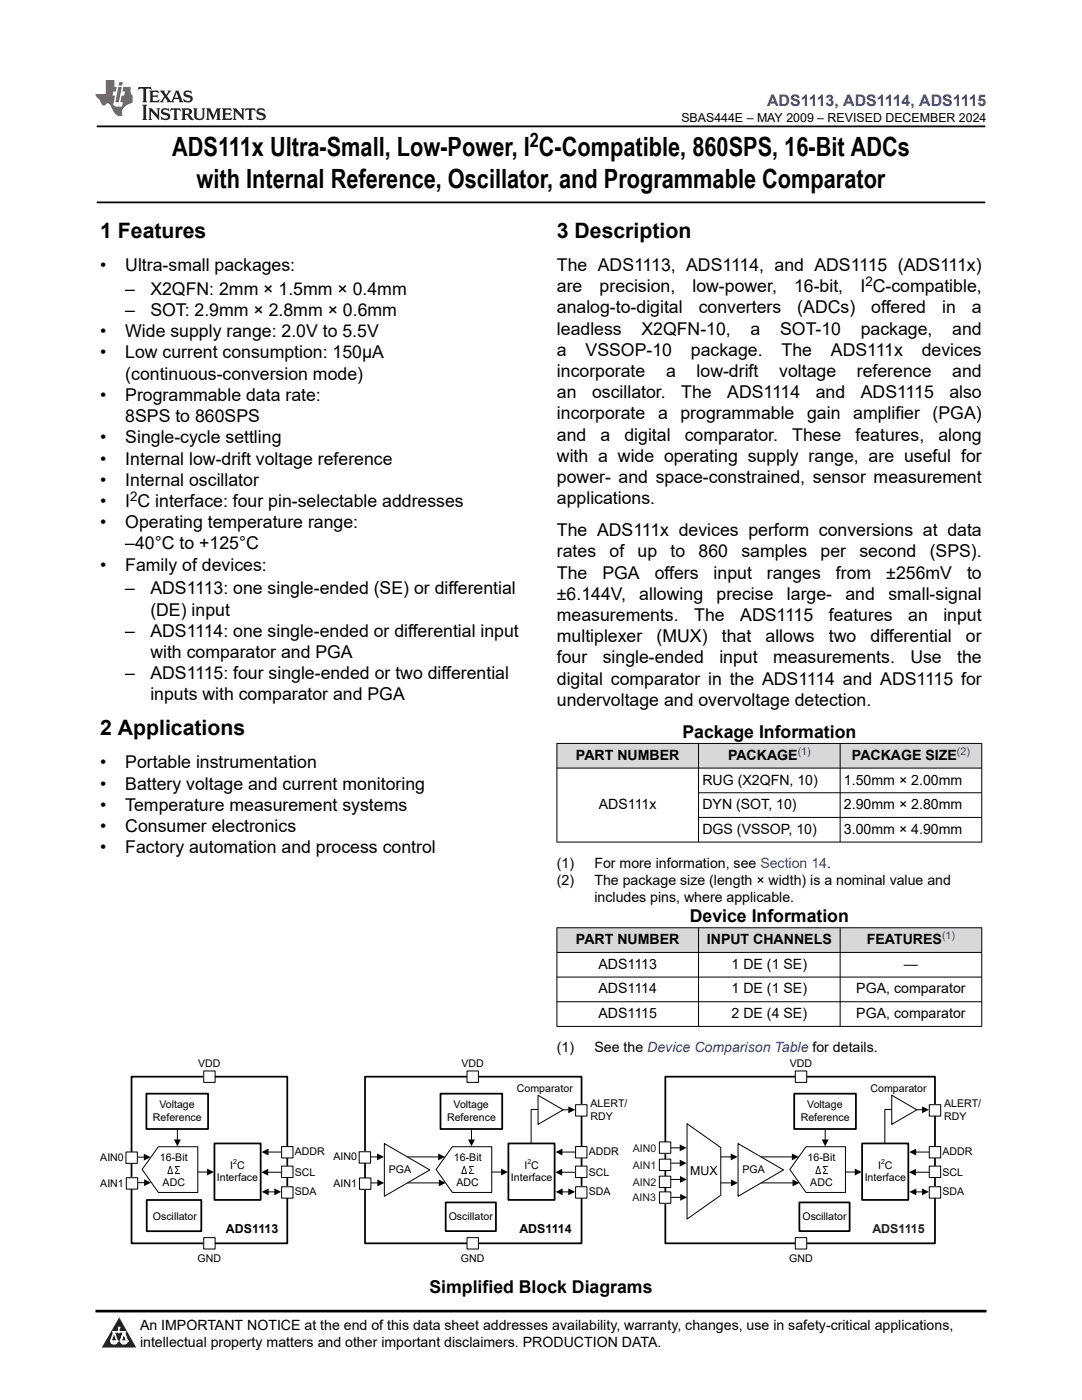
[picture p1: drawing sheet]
<svg xmlns="http://www.w3.org/2000/svg" width="216mm" height="279mm" viewBox="0 0 216 279" stroke-linecap="round" stroke-linejoin="round" font-family="sans-serif">
<defs><g id="words">
<g font-size="5.3">
<text x="34.3" y="31.2">ADS111x Ultra-Small, Low-Power, I C-Compatible, 860SPS, 16-Bit ADCs</text>
<text x="39.2" y="37.5">with Internal Reference, Oscillator, and Programmable Comparator</text>
</g>
<g font-size="4.2">
<text x="20" y="47.5">1 Features</text>
<text x="111.1" y="47.5">3 Description</text>
<text x="20" y="146.8">2 Applications</text>
</g>
<text font-size="4" x="105.7" y="29.4">2</text>
<g font-size="3.5">
<text x="20" y="54.1">•</text>
<text x="25" y="54.1">Ultra-small packages:</text>
<text x="25" y="58.8">–</text>
<text x="30" y="58.8">X2QFN: 2mm × 1.5mm × 0.4mm</text>
<text x="111.1" y="54.1">The ADS1113, ADS1114, and ADS1115 (ADS111x)</text>
<text x="111.1" y="58.3">are</text>
<text x="119.6" y="58.3">precision,</text>
<text x="138.2" y="58.3">low-power,</text>
<text x="158.5" y="58.3">16-bit,</text>
<text x="171.7" y="58.3">I C-compatible,</text>
<text x="25" y="63.1">–</text>
<text x="30" y="63.1">SOT: 2.9mm × 2.8mm × 0.6mm</text>
<text x="111.1" y="62.5">analog-to-digital</text>
<text x="139.4" y="62.5">converters</text>
<text x="159.1" y="62.5">(ADCs)</text>
<text x="173.9" y="62.5">offered</text>
<text x="188" y="62.5">in</text>
<text x="193.9" y="62.5">a</text>
<text x="20" y="67.3">•</text>
<text x="20" y="71.5">•</text>
<text x="25" y="67.3">Wide supply range: 2.0V to 5.5V</text>
<text x="25" y="71.5">Low current consumption: 150μA</text>
<text x="111.1" y="71">a</text>
<text x="111.1" y="66.8">leadless</text>
<text x="116.9" y="71">VSSOP-10</text>
<text x="128" y="66.8">X2QFN-10,</text>
<text x="137.9" y="71">package.</text>
<text x="149.8" y="66.8">a</text>
<text x="155.7" y="66.8">SOT-10</text>
<text x="155.9" y="71">The</text>
<text x="165.8" y="71">ADS111x</text>
<text x="171.8" y="66.8">package,</text>
<text x="183.9" y="71">devices</text>
<text x="190" y="66.8">and</text>
<text x="25" y="75.8">(continuous-conversion mode)</text>
<text x="111.1" y="75.2">incorporate</text>
<text x="132.9" y="75.2">a</text>
<text x="139" y="75.2">low-drift</text>
<text x="155.5" y="75.2">voltage</text>
<text x="171" y="75.2">reference</text>
<text x="190" y="75.2">and</text>
<text x="20" y="80">•</text>
<text x="25" y="80">Programmable data rate:</text>
<text x="111.1" y="79.5">an</text>
<text x="111.1" y="83.7">incorporate</text>
<text x="118.1" y="79.5">oscillator.</text>
<text x="131.3" y="83.7">a</text>
<text x="135.8" y="83.7">programmable</text>
<text x="135.9" y="79.5">The</text>
<text x="145.1" y="79.5">ADS1114</text>
<text x="161.1" y="83.7">gain</text>
<text x="162.8" y="79.5">and</text>
<text x="170.2" y="83.7">amplifier</text>
<text x="171.8" y="79.5">ADS1115</text>
<text x="186.1" y="83.7">(PGA)</text>
<text x="189.4" y="79.5">also</text>
<text x="20" y="88.5">•</text>
<text x="25" y="84.2">8SPS to 860SPS</text>
<text x="25" y="88.5">Single-cycle settling</text>
<text x="111.1" y="87.9">and</text>
<text x="119.8" y="87.9">a</text>
<text x="124.6" y="87.9">digital</text>
<text x="136.6" y="87.9">comparator.</text>
<text x="158.1" y="87.9">These</text>
<text x="170.7" y="87.9">features,</text>
<text x="187.3" y="87.9">along</text>
<text x="20" y="92.7">•</text>
<text x="25" y="92.7">Internal low-drift voltage reference</text>
<text x="111.1" y="92.2">with a wide operating supply range, are useful for</text>
<text x="20" y="96.9">•</text>
<text x="20" y="101.2">•</text>
<text x="25" y="96.9">Internal oscillator</text>
<text x="25" y="101.2">I C interface: four pin-selectable addresses</text>
<text x="111.1" y="96.4">power- and space-constrained, sensor measurement</text>
<text x="111.1" y="100.6">applications.</text>
<text x="20" y="105.4">•</text>
<text x="25" y="105.4">Operating temperature range:</text>
<text x="111.1" y="107">The ADS111x devices perform conversions at data</text>
<text x="20" y="113.9">•</text>
<text x="25" y="109.6">–40°C to +125°C</text>
<text x="25" y="113.9">Family of devices:</text>
<text x="111.1" y="111.2">rates</text>
<text x="121.6" y="111.2">of</text>
<text x="127.2" y="111.2">up</text>
<text x="133.8" y="111.2">to</text>
<text x="139.4" y="111.2">860</text>
<text x="147.9" y="111.2">samples</text>
<text x="163.7" y="111.2">per</text>
<text x="171.5" y="111.2">second</text>
<text x="185.5" y="111.2">(SPS).</text>
<text x="25" y="118.6">–</text>
<text x="30" y="118.6">ADS1113: one single-ended (SE) or differential</text>
<text x="111.1" y="119.7">±6.144V,</text>
<text x="111.1" y="115.5">The</text>
<text x="120.2" y="115.5">PGA</text>
<text x="127.6" y="119.7">allowing</text>
<text x="130.6" y="115.5">offers</text>
<text x="142.4" y="115.5">input</text>
<text x="143" y="119.7">precise</text>
<text x="153" y="115.5">ranges</text>
<text x="157" y="119.7">large-</text>
<text x="166.8" y="115.5">from</text>
<text x="168.7" y="119.7">and</text>
<text x="176.9" y="115.5">±256mV</text>
<text x="177.3" y="119.7">small-signal</text>
<text x="193" y="115.5">to</text>
<text x="30" y="122.9">(DE) input</text>
<text x="111.1" y="123.9">measurements.</text>
<text x="138.5" y="123.9">The</text>
<text x="147.7" y="123.9">ADS1115</text>
<text x="165.4" y="123.9">features</text>
<text x="181.2" y="123.9">an</text>
<text x="188.2" y="123.9">input</text>
<text x="25" y="127.1">–</text>
<text x="30" y="127.1">ADS1114: one single-ended or differential input</text>
<text x="30" y="131.3">with comparator and PGA</text>
<text x="111.1" y="128.2">multiplexer</text>
<text x="131" y="128.2">(MUX)</text>
<text x="144" y="128.2">that</text>
<text x="152.8" y="128.2">allows</text>
<text x="165.4" y="128.2">two</text>
<text x="173.7" y="128.2">differential</text>
<text x="192.7" y="128.2">or</text>
<text x="25" y="135.6">–</text>
<text x="30" y="135.6">ADS1115: four single-ended or two differential</text>
<text x="111.1" y="132.4">four</text>
<text x="111.1" y="136.6">digital comparator in the ADS1114 and ADS1115 for</text>
<text x="120.3" y="132.4">single-ended</text>
<text x="143.5" y="132.4">input</text>
<text x="154.3" y="132.4">measurements.</text>
<text x="181.6" y="132.4">Use</text>
<text x="191" y="132.4">the</text>
<text x="30" y="139.8">inputs with comparator and PGA</text>
<text x="111.1" y="140.9">undervoltage and overvoltage detection.</text>
<text x="136.2" y="147.2">Package Information</text>
<text x="20" y="153.3">•</text>
<text x="25" y="153.3">Portable instrumentation</text>
<text x="20" y="157.6">•</text>
<text x="20" y="161.8">•</text>
<text x="25" y="157.6">Battery voltage and current monitoring</text>
<text x="25" y="161.8">Temperature measurement systems</text>
<text x="20" y="166">•</text>
<text x="25" y="166">Consumer electronics</text>
<text x="20" y="170.3">•</text>
<text x="25" y="170.3">Factory automation and process control</text>
<text x="137.6" y="184">Device Information</text>
<text x="85.7" y="258.1">Simplified Block Diagrams</text>
</g>
<text font-size="3.2" fill="#00f" x="153.1" y="21.1">ADS1113, ADS1114, ADS1115</text>
<g font-size="2.8">
<text x="114.9" y="151.6">PART NUMBER</text>
<text x="145.3" y="151.6">PACKAGE</text>
<text x="170" y="151.6">PACKAGE SIZE</text>
<text x="119.5" y="161.5">ADS111x</text>
<text x="140.2" y="156.6">RUG (X2QFN, 10)</text>
<text x="140.2" y="161.5">DYN (SOT, 10)</text>
<text x="168.4" y="156.6">1.50mm × 2.00mm</text>
<text x="168.4" y="161.5">2.90mm × 2.80mm</text>
<text x="140.2" y="166.4">DGS (VSSOP, 10)</text>
<text x="168.4" y="166.4">3.00mm × 4.90mm</text>
<text x="111.1" y="173.2">(1)</text>
<text x="118.6" y="173.2">For more information, see Section 14.</text>
<text x="111.1" y="176.6">(2)</text>
<text x="118.6" y="176.6">The package size (length × width) is a nominal value and</text>
<text x="118.6" y="180">includes pins, where applicable.</text>
<text x="114.9" y="188.4">PART NUMBER</text>
<text x="141" y="188.4">INPUT CHANNELS</text>
<text x="173" y="188.4">FEATURES</text>
<text x="119.4" y="193.4">ADS1113</text>
<text x="146" y="193.4">1 DE (1 SE)</text>
<text x="180.4" y="193.4">—</text>
<text x="119.4" y="198.3">ADS1114</text>
<text x="119.4" y="203.2">ADS1115</text>
<text x="146" y="198.3">1 DE (1 SE)</text>
<text x="146" y="203.2">2 DE (4 SE)</text>
<text x="170.9" y="198.3">PGA, comparator</text>
<text x="170.9" y="203.2">PGA, comparator</text>
<text x="111.1" y="210">(1)</text>
<text x="118.6" y="210">See the Device Comparison Table for details.</text>
<text x="27.9" y="265.5">An IMPORTANT NOTICE at the end of this data sheet addresses availability, warranty, changes, use in safety-critical applications,</text>
<text x="27.9" y="268.9">intellectual property matters and other important disclaimers. PRODUCTION DATA.</text>
</g>
<g font-size="2.6">
<text x="172.7" y="57.1">2</text>
<text x="26" y="100">2</text>
</g>
<g font-size="2.5">
<text x="136" y="24.3">SBAS444E – MAY 2009 – REVISED DECEMBER 2024</text>
<text x="137.7" y="234.5">MUX</text>
<text x="45.1" y="246.1">ADS1113</text>
<text x="103.6" y="246.1">ADS1114</text>
</g>
<text font-size="2.5" fill="#211f1f" x="174.1" y="246.1">ADS1115</text>
<g font-size="2.1" fill="#00f">
<text x="159.2" y="150.7">(1)</text>
<text x="191" y="150.7">(2)</text>
<text x="188" y="187.5">(1)</text>
</g>
<g font-size="2.1">
<text x="39.6" y="212.8">VDD</text>
<text x="92.1" y="212.8">VDD</text>
<text x="157.6" y="212.8">VDD</text>
<text x="31.8" y="221.2">Voltage</text>
<text x="90.5" y="221.2">Voltage</text>
<text x="103.1" y="218">Comparator</text>
<text x="117.8" y="221">ALERT/</text>
<text x="161.1" y="221.2">Voltage</text>
<text x="173.7" y="218">Comparator</text>
<text x="188.4" y="221">ALERT/</text>
<text x="30.5" y="223.7">Reference</text>
<text x="89.2" y="223.7">Reference</text>
<text x="117.8" y="223.5">RDY</text>
<text x="159.8" y="223.7">Reference</text>
<text x="188.4" y="223.5">RDY</text>
<text x="20" y="231.8">AIN0</text>
<text x="31.9" y="231.7">16-Bit</text>
<text x="45.9" y="233.2">I C</text>
<text x="58.8" y="230.4">ADDR</text>
<text x="66.6" y="231.6">AIN0</text>
<text x="90.6" y="231.7">16-Bit</text>
<text x="104.6" y="233.2">I C</text>
<text x="117.5" y="230.4">ADDR</text>
<text x="161.2" y="231.7">16-Bit</text>
<text x="175.2" y="233.2">I C</text>
<text x="188.1" y="230.4">ADDR</text>
<text x="20" y="236.9">AIN1</text>
<text x="32.5" y="236.7">ADC</text>
<text x="43.3" y="235.8">Interface</text>
<text x="58.8" y="234.7">SCL</text>
<text x="58.8" y="238.6">SDA</text>
<text x="66.6" y="236.9">AIN1</text>
<text x="77.6" y="234.1">PGA</text>
<text x="91.1" y="236.7">ADC</text>
<text x="102" y="235.8">Interface</text>
<text x="117.5" y="234.7">SCL</text>
<text x="117.5" y="238.6">SDA</text>
<text x="148.1" y="234.1">PGA</text>
<text x="161.7" y="236.7">ADC</text>
<text x="172.5" y="235.8">Interface</text>
<text x="188.1" y="234.7">SCL</text>
<text x="188.1" y="238.6">SDA</text>
<text x="30.5" y="243.5">Oscillator</text>
<text x="89.5" y="243.5">Oscillator</text>
<text x="160.1" y="243.5">Oscillator</text>
<text x="39.4" y="251.9">GND</text>
<text x="92" y="251.9">GND</text>
<text x="157.5" y="251.9">GND</text>
</g>
<g font-size="2.1" fill="#211f1f">
<text x="126.3" y="229.8">AIN0</text>
<text x="126.3" y="233.4">AIN1</text>
<text x="126.2" y="239.6">AIN3</text>
<text x="126.3" y="236.7">AIN2</text>
</g>
<g font-size="1.4">
<text x="46.5" y="232.2">2</text>
<text x="105.2" y="232.2">2</text>
<text x="175.8" y="232.2">2</text>
</g>
</g></defs>
<path d="M19.3 25.2h177.3M19.3 40.4h177.3" fill="none" stroke="#000" stroke-width=".35"/>
<g fill="#d8d8d8">
<path d="M111.1 148.4h84.8v4.9h-84.8z" fill-rule="evenodd"/>
<path d="M111.2 148.4h28.1v4.8h-28.1z" fill-rule="evenodd"/>
<path d="M139.4 148.4h28.2v4.8h-28.2z" fill-rule="evenodd"/>
<path d="M167.7 148.4h28.1v4.8h-28.1z" fill-rule="evenodd"/>
</g>
<path d="M111.1 148.4h84.9M111.1 153.3h84.9M111.1 148.3v19.8M139.4 148.3v19.8M139.4 158.2h56.6M167.6 148.3v19.8M195.9 148.3v19.8M139.4 163.1h56.6M196 168.1h-84.9" fill="none" stroke="#000" stroke-width=".2"/>
<g fill="#d8d8d8">
<path d="M111.1 185.2h84.8v4.9h-84.8z" fill-rule="evenodd"/>
<path d="M111.2 185.2h28.1v4.8h-28.1z" fill-rule="evenodd"/>
<path d="M139.4 185.2h28.2v4.8h-28.2z" fill-rule="evenodd"/>
<path d="M167.7 185.2h28.1v4.8h-28.1z" fill-rule="evenodd"/>
</g>
<g fill="none" stroke="#000" stroke-width=".2">
<path d="M111.1 185.2h84.9M111.1 190.1h84.9M111.1 195h84.9M111.1 199.9h84.9M111.1 185.1v19.8M139.4 185.1v19.8M167.6 185.1v19.8M195.9 185.1v19.8M111.1 204.8h84.9M26.8 236h2M35.4 225.3v2.1M39.2 233.9h2.1"/>
<path d="M53.5 233.9h2.9M53.6 229.9h2.9"/>
</g>
<path d="M26.2 214.9h31.1v33.2h-31.1zM72.8 214.9h43.2v33.2h-43.2zM132.8 214.9h53.8v33.2h-53.8zM29.3 239.5h10.9v6.2h-10.9z" fill="none" stroke="#000" stroke-width=".35"/>
<path d="M28.8 235.3l1.3 .7-1.3 .7zM34.7 227.4h1.4l-.7 1.4zM41.3 233.2l1.4 .7-1.4 .7zM52.2 233.9l1.3-.6v1.3zM52.2 229.9l1.4-.7v1.4z" fill="#000"/>
<path d="M40.7 213.7h2.2v2.3h-2.2z" fill-rule="evenodd" fill="#fff"/>
<path d="M40.7 213.7h2.2v2.3h-2.2z" fill="none" stroke="#000" stroke-width=".2"/>
<path d="M56.2 228.8h2.3v2.3h-2.3z" fill-rule="evenodd" fill="#fff"/>
<path d="M56.2 228.8h2.3v2.3h-2.3z" fill="none" stroke="#000" stroke-width=".2"/>
<path d="M56.2 232.7h2.3v2.3h-2.3z" fill-rule="evenodd" fill="#fff"/>
<path d="M56.2 232.7h2.3v2.3h-2.3z" fill="none" stroke="#000" stroke-width=".2"/>
<path d="M56.2 236.8h2.3v2.3h-2.3z" fill-rule="evenodd" fill="#fff"/>
<path d="M27.1 230.9h1.6M56.2 236.8h2.3v2.3h-2.3z" fill="none" stroke="#000" stroke-width=".2"/>
<path d="M28.7 230.2l1.4 .7-1.4 .7z" fill="#000"/>
<path d="M25.1 229.9h2.3v2.3h-2.3z" fill-rule="evenodd" fill="#fff"/>
<path d="M25.1 229.9h2.3v2.3h-2.3z" fill="none" stroke="#000" stroke-width=".2"/>
<path d="M25.2 235h2.3v2.3h-2.3z" fill-rule="evenodd" fill="#fff"/>
<path d="M25.2 235h2.3v2.3h-2.3z" fill="none" stroke="#000" stroke-width=".2"/>
<path d="M42.8 228.2h9.2v11.3h-9.2z" fill="none" stroke="#000" stroke-width=".35"/>
<path d="M40.7 247h2.2v2.3h-2.2z" fill-rule="evenodd" fill="#fff"/>
<path d="M40.7 247h2.2v2.3h-2.2z" fill="none" stroke="#000" stroke-width=".2"/>
<path d="M31.6 228.9h7.9v9.1h-7.9l-3.2-4.6z" fill-rule="evenodd" fill="#fff"/>
<path d="M31.6 228.9h7.9v9.1h-7.9l-3.2-4.6z" fill="none" stroke="#000" stroke-width=".2"/>
<path d="M29.2 218.3h12.3v7h-12.3zM88.9 240h10.1v5.7h-10.1z" fill="none" stroke="#000" stroke-width=".35"/>
<path d="M107.4 218.6l5 2.9-5 2.9z" fill="#fff"/>
<path d="M107.4 218.6l5 2.9-5 2.9zM107.3 221.4h-1.3v6.8M112.4 221.5h1" fill="none" stroke="#000" stroke-width=".2"/>
<path d="M113.4 220.8l1.4 .7-1.4 .7z" fill="#000"/>
<path d="M114.9 220.5h2.2v2.2h-2.2z" fill-rule="evenodd" fill="#fff"/>
<path d="M114.9 220.5h2.2v2.2h-2.2z" fill="none" stroke="#000" stroke-width=".2"/>
<path d="M76.7 228.2l9.1 5.3-9.1 5.2z" fill="#fff"/>
<path d="M76.7 228.2l9.1 5.3-9.1 5.2zM134 239h1.7" fill="none" stroke="#000" stroke-width=".2"/>
<path d="M135.7 238.3l1.4 .7-1.4 .6z" fill="#000"/>
<path d="M131.6 227.9h2.2v2.3h-2.2z" fill-rule="evenodd" fill="#fff"/>
<path d="M131.6 227.9h2.2v2.3h-2.2zM133.9 235.4h1.8" fill="none" stroke="#000" stroke-width=".2"/>
<path d="M135.7 234.7l1.4 .7-1.4 .7z" fill="#000"/>
<path d="M131.6 231.3h2.2v2.3h-2.2z" fill-rule="evenodd" fill="#fff"/>
<path d="M131.6 231.3h2.2v2.3h-2.2z" fill="none" stroke="#000" stroke-width=".2"/>
<path d="M131.6 234.7h2.2v2.3h-2.2z" fill-rule="evenodd" fill="#fff"/>
<path d="M131.6 234.7h2.2v2.3h-2.2z" fill="none" stroke="#000" stroke-width=".2"/>
<path d="M131.6 237.9h2.3v2.2h-2.3z" fill-rule="evenodd" fill="#fff"/>
<path d="M53.5 237.9h1.2M73.3 236.1h2M73.6 230.9h1.6M131.6 237.9h2.3v2.2h-2.3zM133.9 229.1h1.7M134 232.1h1.6" fill="none" stroke="#000" stroke-width=".2"/>
<path d="M52.2 237.9l1.4-.7v1.4zM54.7 237.2l1.4 .7-1.4 .7zM75.2 230.2l1.4 .7-1.4 .7zM75.3 235.4l1.4 .7-1.4 .7zM135.6 228.4l1.4 .7-1.4 .7zM135.6 231.4l1.4 .7-1.4 .7z" fill="#000"/>
<path d="M71.7 229.9h2.2v2.2h-2.2z" fill-rule="evenodd" fill="#fff"/>
<path d="M71.7 229.9h2.2v2.2h-2.2z" fill="none" stroke="#000" stroke-width=".2"/>
<path d="M71.7 235.1h2.3v2.3h-2.3z" fill-rule="evenodd" fill="#fff"/>
<path d="M71.7 235.1h2.3v2.3h-2.3zM81.3 236.1h6.3M81.3 230.9h6.1" fill="none" stroke="#000" stroke-width=".2"/>
<path d="M87.4 230.2l1.4 .7-1.4 .7zM87.6 235.4l1.3 .7-1.3 .7z" fill="#000"/>
<path d="M137.1 224.3l6.7 4.7v9.5l-6.7 4.8z" fill-rule="evenodd" fill="#fff"/>
<path d="M97.9 233.9h2.1M112.2 233.9h2.9M112.2 229.9h2.9M137.1 224.3l6.7 4.7v9.5l-6.7 4.8z" fill="none" stroke="#000" stroke-width=".2"/>
<path d="M100 233.2l1.3 .7-1.3 .7zM110.8 233.9l1.4-.6v1.3zM110.9 229.9l1.3-.7v1.4z" fill="#000"/>
<path d="M114.8 228.8h2.3v2.3h-2.3z" fill-rule="evenodd" fill="#fff"/>
<path d="M114.8 228.8h2.3v2.3h-2.3z" fill="none" stroke="#000" stroke-width=".2"/>
<path d="M114.8 232.7h2.3v2.3h-2.3z" fill-rule="evenodd" fill="#fff"/>
<path d="M114.8 232.7h2.3v2.3h-2.3z" fill="none" stroke="#000" stroke-width=".2"/>
<path d="M114.8 236.8h2.3v2.3h-2.3z" fill-rule="evenodd" fill="#fff"/>
<path d="M114.8 236.8h2.3v2.3h-2.3z" fill="none" stroke="#000" stroke-width=".2"/>
<path d="M101.4 228.2h9.3v11.3h-9.3z" fill="none" stroke="#000" stroke-width=".35"/>
<path d="M90.3 228.9h7.8v9.1h-7.8l-3.3-4.6z" fill-rule="evenodd" fill="#fff"/>
<path d="M90.3 228.9h7.8v9.1h-7.8l-3.3-4.6zM94.1 225.3v2.1M112.1 237.9h1.3" fill="none" stroke="#000" stroke-width=".2"/>
<path d="M93.4 227.4h1.4l-.7 1.4zM110.9 237.9l1.4-.7v1.4zM113.4 237.2l1.4 .7-1.4 .7z" fill="#000"/>
<path d="M87.9 218.3h12.3v7h-12.3zM159.5 240h10v5.7h-10z" fill="none" stroke="#000" stroke-width=".35"/>
<path d="M177.9 218.6l5 2.9-5 2.9z" fill="#fff"/>
<path d="M177.9 218.6l5 2.9-5 2.9zM177.9 221.4h-1.3v6.8M182.9 221.5h1.1" fill="none" stroke="#000" stroke-width=".2"/>
<path d="M184 220.8l1.3 .7-1.3 .7z" fill="#000"/>
<path d="M185.4 220.5h2.3v2.2h-2.3z" fill-rule="evenodd" fill="#fff"/>
<path d="M185.4 220.5h2.3v2.2h-2.3z" fill="none" stroke="#000" stroke-width=".2"/>
<path d="M147.3 228.2l9 5.3-9 5.2z" fill="#fff"/>
<path d="M143.9 230.9h1.9M143.9 236.1h2M147.3 228.2l9 5.3-9 5.2zM151.9 236.1h6.2M151.9 230.9h6.1M168.5 233.9h2.1M182.8 233.9h2.8M182.8 229.9h2.9" fill="none" stroke="#000" stroke-width=".2"/>
<path d="M145.8 230.2l1.4 .7-1.4 .7zM145.9 235.4l1.3 .7-1.3 .7zM158 230.2l1.4 .7-1.4 .7zM158.1 235.4l1.4 .7-1.4 .7zM170.6 233.2l1.3 .7-1.3 .7zM181.4 233.9l1.4-.6v1.3zM181.4 229.9l1.4-.7v1.4z" fill="#000"/>
<path d="M185.4 228.8h2.3v2.3h-2.3z" fill-rule="evenodd" fill="#fff"/>
<path d="M185.4 228.8h2.3v2.3h-2.3z" fill="none" stroke="#000" stroke-width=".2"/>
<path d="M185.4 232.7h2.3v2.3h-2.3z" fill-rule="evenodd" fill="#fff"/>
<path d="M185.4 232.7h2.3v2.3h-2.3z" fill="none" stroke="#000" stroke-width=".2"/>
<path d="M185.4 236.8h2.3v2.3h-2.3z" fill-rule="evenodd" fill="#fff"/>
<path d="M185.4 236.8h2.3v2.3h-2.3z" fill="none" stroke="#000" stroke-width=".2"/>
<path d="M172 228.2h9.2v11.3h-9.2z" fill="none" stroke="#000" stroke-width=".35"/>
<path d="M160.8 228.9h7.9v9.1h-7.9l-3.2-4.6z" fill-rule="evenodd" fill="#fff"/>
<path d="M160.8 228.9h7.9v9.1h-7.9l-3.2-4.6zM164.7 225.3v2.1M182.7 237.9h1.3" fill="none" stroke="#000" stroke-width=".2"/>
<path d="M164 227.4h1.3l-.6 1.4zM181.5 237.9l1.3-.7v1.4zM184 237.2l1.3 .7-1.3 .7z" fill="#000"/>
<path d="M158.5 218.3h12.3v7h-12.3z" fill="none" stroke="#000" stroke-width=".35"/>
<path d="M93.2 213.7h2.3v2.3h-2.3z" fill-rule="evenodd" fill="#fff"/>
<path d="M93.2 213.7h2.3v2.3h-2.3z" fill="none" stroke="#000" stroke-width=".2"/>
<path d="M93.2 247h2.3v2.3h-2.3z" fill-rule="evenodd" fill="#fff"/>
<path d="M93.2 247h2.3v2.3h-2.3z" fill="none" stroke="#000" stroke-width=".2"/>
<path d="M158.7 213.7h2.3v2.3h-2.3z" fill-rule="evenodd" fill="#fff"/>
<path d="M158.7 213.7h2.3v2.3h-2.3z" fill="none" stroke="#000" stroke-width=".2"/>
<path d="M158.7 247h2.3v2.3h-2.3z" fill-rule="evenodd" fill="#fff"/>
<path d="M158.7 247h2.3v2.3h-2.3z" fill="none" stroke="#000" stroke-width=".2"/>
<path d="M0 0h215.9v23.8h-215.9z" fill-rule="evenodd" fill="#fff"/>
<path d="M27.7 17.4l-.2 .6 .5-.3h.6v.2v2.1l-.2 .4h1l-.2-.4v-2.1v-.2h.5l.5 .3-.1-.6zM29.8 18.1l.2 .4v1.5l-.2 .4h1.9l.1-.6a1.08 1.08 0 0 1-1.3 .2v-.7h.6l.4 .2v-.6l-.4 .2h-.6v-.6l.2-.1a1 1 0 0 1 1 .2l-.1-.5zM31.8 18.1l1 1.1-1 1.2h.9l-.2-.2 .4-.7 .5 .7-.2 .2h1.6l-.2-.2 .1-.4h1l.1 .4-.1 .2h.9l-.2-.3-.8-2h-.5l-1 2.2-.8-1.1 .9-1.1h-.8l.2 .2-.5 .7-.3-.7 .1-.2zM35.2 18.5l.4 1h-.8zM36.8 18.2a.65 .65 0 0 0-.2 .8 .65 .65 0 0 0 .6 .4l.7 .2 .1 .2a.79 .79 0 0 1-.7 .4 .79 .79 0 0 1-.7-.5l.1 .7 .2-.1a.93 .93 0 0 0 1.1 .1 .93 .93 0 0 0 .4-1 1.46 1.46 0 0 0-1.2-.6l-.1-.3a1.09 1.09 0 0 1 1.2 .2l-.2-.6-.1 .1-.6-.2zM28.4 20.9l.2 .4v2.3l-.2 .3h1l-.2-.3v-2.3l.2-.4zM29.6 21.6l.2 .4v1.6l-.2 .3h.8l-.3-.3v-1.4l1.7 1.8v-2l.2-.4h-.8l.2 .2 .1 1.1-1.2-1.3zM32.3 21.8a.65 .65 0 0 0-.2 .7 .65 .65 0 0 0 .7 .4l.6 .2 .1 .2a.79 .79 0 0 1-.7 .4 .79 .79 0 0 1-.7-.5l.1 .7 .2-.1a.93 .93 0 0 0 1.1 .1 .93 .93 0 0 0 .4-.9 1.46 1.46 0 0 0-1.2-.6l-.1-.4a1.09 1.09 0 0 1 1.2 .2l-.2-.6-.1 .1-.6-.1zM34.1 21.6l-.1 .7a.63 .63 0 0 1 .7-.4l.1 1.7-.3 .3h1l-.2-.3v-1.7a.66 .66 0 0 1 .8 .4l-.1-.7zM36.2 21.6l.2 .4v1.6l-.2 .3h.9l-.2-.2v-.7h.5l.1 .2a.79 .79 0 0 0 1.2 .6l-1-.9a.61 .61 0 0 0 .6-.6 .61 .61 0 0 0-.5-.6zM36.9 21.9h.2a.47 .47 0 0 1 .5 .1 .47 .47 0 0 1 .1 .5l-.2 .2h-.6zM38.5 21.6l.2 .2a2.27 2.27 0 0 0 .4 2 1.04 1.04 0 0 0 1.7-.7v-1.3l.2-.2h-.8l.2 .4v1.1a.6 .6 0 0 1-.6 .6 .6 .6 0 0 1-.6-.6v-1.1l.3-.4zM41.1 21.6l.2 .4v1.6l-.2 .3h.7l-.2-.3v-1.5l.9 1.9 .8-1.9v1.5l-.2 .3h1l-.3-.3v-1.6l.3-.4h-.8l-.7 1.5-.7-1.5zM44.3 21.6l.2 .4v1.6l-.2 .3h1.9l.1-.5a1.09 1.09 0 0 1-1.3 .1v-.6h.6l.4 .1v-.6l-.4 .2h-.6v-.6l.2-.1a1.01 1.01 0 0 1 1 .3l-.1-.6zM46.4 21.6l.3 .4v1.6l-.3 .3h.8l-.2-.3v-1.4l1.6 1.8v-2l.2-.4h-.7l.2 .2v1.1l-1.2-1.3zM49 21.6l-.1 .7a.63 .63 0 0 1 .8-.4v1.7l-.3 .3h1l-.2-.3v-1.7a.66 .66 0 0 1 .8 .4l-.1-.7zM51.4 21.8a.65 .65 0 0 0-.2 .7 .65 .65 0 0 0 .6 .4l.6 .2 .2 .2a.79 .79 0 0 1-.8 .4 .79 .79 0 0 1-.6-.5l.1 .7 .2-.1a.93 .93 0 0 0 1 .1 .93 .93 0 0 0 .5-.9 1.46 1.46 0 0 0-1.3-.6l-.1-.4a1.09 1.09 0 0 1 1.3 .2l-.2-.6-.2 .1-.5-.1z" fill="#231f20"/>
<path d="M21.1 16v2.8h-2.1l.1 .3 .9 1a.95 .95 0 0 0 .9 .9 .59 .59 0 0 1 .6-.4 .59 .59 0 0 1 .5 .4l.4 .8a1.59 1.59 0 0 0 2.1 1.3 1.61 1.61 0 0 1 1-2.2l1-.4-.1-1.5a1.59 1.59 0 0 1-.4-1.6h-1.4l-.2 .9h.5l-.1 .8h-.5l-.2 1v.2l.4 .1-.2 .9h-.6a.73 .73 0 0 1-1.1-.7l.3-1.5h-.5l.2-.8h.5l.2-.9h-.5v-1.4zM23.6 17.4l-.6 3h.7l.6-3zM23.8 16.4l-.1 .7h.7l.1-.7z" fill="#ed1c24"/>
<path d="M0 261.4h215.9v18h-215.9z" fill-rule="evenodd" fill="#fff"/>
<path d="M23.8 262.9l3.4 6h-6.9z" fill="#231f20"/>
<path d="M22.1 267.7h1.3l-.4 .5h-.3a.55 .55 0 0 1-.6-.5z" fill-rule="evenodd" fill="#fff"/>
<path d="M22.1 267.7h1.3l-.4 .5h-.3a.55 .55 0 0 1-.6-.5z" fill="none" stroke="#231f20" stroke-width=".34"/>
<path d="M22.1 267.7h1.3l-.4 .5h-.5zM23.7 265.9h.1M23.7 264.9v1z" fill="none" stroke="#fff" stroke-width=".34"/>
<circle cx="23.7" cy="264.9" r=".17" fill="#fff"/>
<path d="M22.6 265.8h.1M22.6 265.8h2.3z" fill="none" stroke="#fff" stroke-width=".34"/>
<circle cx="24.9" cy="265.8" r=".17" fill="#fff"/>
<path d="M24 267.7h.1" fill="none" stroke="#fff" stroke-width=".34"/>
<path d="M24.7 265.8l-.7 1.9z" fill="#fff"/>
<path d="M24.7 265.8l-.7 1.9z" fill="none" stroke="#fff" stroke-width=".34"/>
<path d="M24.7 265.8l.7 1.9z" fill="#fff"/>
<path d="M24.7 265.8l.7 1.9zM25.3 267.7h.1" fill="none" stroke="#fff" stroke-width=".34"/>
<circle cx="22.1" cy="267.7" r=".17" fill="#fff"/>
<path d="M22.8 265.8l-.7 1.9zM22.8 265.8l.6 1.9z" fill="none" stroke="#fff" stroke-width=".34"/>
<circle cx="23.4" cy="267.7" r=".17" fill="#fff"/>
<path d="M24.1 267.7h1.3a.65 .65 0 0 1-.6 .5 .65 .65 0 0 1-.7-.5z" fill-rule="evenodd" fill="#fff"/>
<path d="M24.1 267.7h1.3a.65 .65 0 0 1-.6 .5 .65 .65 0 0 1-.7-.5z" fill="none" stroke="#231f20" stroke-width=".34"/>
<path d="M24 267.7h.1M24.1 267.7h1.3l-.4 .5h-.5z" fill="none" stroke="#fff" stroke-width=".34"/>
<circle cx="25.4" cy="267.7" r=".17" fill="#fff"/>
<path d="M19 261.7h177.8" fill="none" stroke="#000" stroke-width=".53"/>
<use href="#words"/>
</svg>
